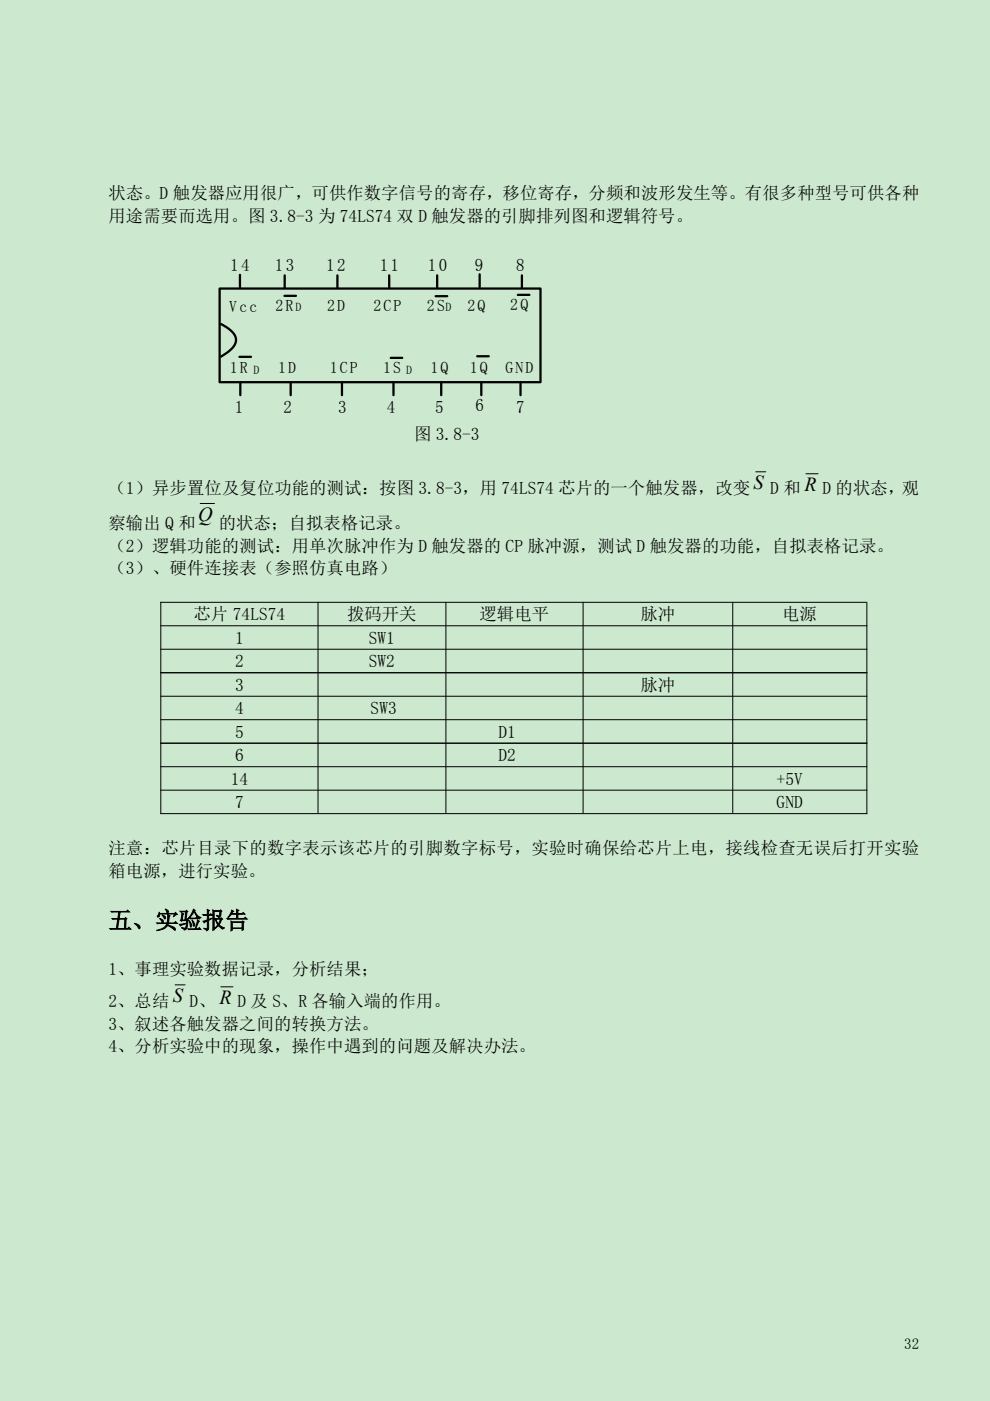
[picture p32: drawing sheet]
<svg xmlns="http://www.w3.org/2000/svg" width="210mm" height="297mm" viewBox="0 0 210 297" stroke-linecap="round" stroke-linejoin="round" font-family="sans-serif">
<defs><g id="words">
<text font-size="5" x="23" y="196.8">五、实验报告</text>
<g font-size="4.2">
<text x="159.9" y="103.7">S</text>
<text x="170.7" y="104">R</text>
<text x="42" y="110.4">Q</text>
<text x="36.7" y="212.4">S</text>
<text x="46.5" y="212.8">R</text>
</g>
<g font-size="3.7">
<text x="23" y="42.2">状态。D 触发器应用很广，可供作数字信号的寄存，移位寄存，分频和波形发生等。有很多种型号可供各种</text>
<text x="23" y="47">用途需要而选用。图 3.8-3 为 74LS74 双 D 触发器的引脚排列图和逻辑符号。</text>
<text x="48.8" y="57.4">14</text>
<text x="58.3" y="57.4">13</text>
<text x="69.2" y="57.4">12</text>
<text x="80.6" y="57.4">11</text>
<text x="90.8" y="57.4">10</text>
<text x="100.8" y="57.4">9</text>
<text x="109.5" y="57.4">8</text>
<text x="49.8" y="87.5">1</text>
<text x="60.1" y="87.5">2</text>
<text x="71.7" y="87.5">3</text>
<text x="82" y="87.5">4</text>
<text x="92.3" y="87.5">5</text>
<text x="100.9" y="87.2">6</text>
<text x="109.5" y="87.5">7</text>
<text x="87.8" y="93.2">图 3.8-3</text>
<text x="23" y="104.7">（1）异步置位及复位功能的测试：按图 3.8-3，用 74LS74 芯片的一个触发器，改变</text>
<text x="163.4" y="104.7">D 和</text>
<text x="174.5" y="104.7">D 的状态，观</text>
<text x="23" y="112.1">察输出 Q 和</text>
<text x="46.4" y="112.1">的状态；自拟表格记录。</text>
<text x="23" y="116.9">（2）逻辑功能的测试：用单次脉冲作为 D 触发器的 CP 脉冲源，测试 D 触发器的功能，自拟表格记录。</text>
<text x="23" y="121.7">（3）、硬件连接表（参照仿真电路）</text>
<text x="41.1" y="131.5">芯片 74LS74</text>
<text x="73.6" y="131.5">拨码开关</text>
<text x="101.7" y="131.5">逻辑电平</text>
<text x="135.9" y="131.5">脉冲</text>
<text x="165.9" y="131.5">电源</text>
<text x="49.9" y="136.5">1</text>
<text x="78.2" y="136.5">SW1</text>
<text x="49.9" y="141.5">2</text>
<text x="78.2" y="141.5">SW2</text>
<text x="49.9" y="146.4">3</text>
<text x="135.9" y="146.4">脉冲</text>
<text x="49.9" y="151.4">4</text>
<text x="78.6" y="151.4">SW3</text>
<text x="49.9" y="156.4">5</text>
<text x="49.9" y="161.4">6</text>
<text x="105.7" y="156.4">D1</text>
<text x="105.7" y="161.4">D2</text>
<text x="48.9" y="166.4">14</text>
<text x="164.8" y="166.4">+5V</text>
<text x="49.9" y="171.3">7</text>
<text x="164.8" y="171.3">GND</text>
<text x="23" y="181.1">注意：芯片目录下的数字表示该芯片的引脚数字标号，实验时确保给芯片上电，接线检查无误后打开实验</text>
<text x="23" y="185.9">箱电源，进行实验。</text>
<text x="23" y="206.8">1、事理实验数据记录，分析结果；</text>
<text x="23" y="213.5">2、总结</text>
<text x="40.2" y="213.5">D、</text>
<text x="50.4" y="213.5">D 及 S、R 各输入端的作用。</text>
<text x="23" y="218.3">3、叙述各触发器之间的转换方法。</text>
<text x="23" y="223.1">4、分析实验中的现象，操作中遇到的问题及解决办法。</text>
</g>
<g font-size="3.4">
<text x="58.4" y="66">2R</text>
<text x="69.4" y="66">2D</text>
<text x="79.2" y="66">2CP</text>
<text x="90.6" y="66">2S</text>
<text x="99.2" y="66">2Q</text>
<text x="108.3" y="65.7">2Q</text>
<text x="48.7" y="66.1">Vcc</text>
<text x="48.8" y="79.1">1R</text>
<text x="59" y="79.1">1D</text>
<text x="70" y="79.1">1CP</text>
<text x="81.3" y="79.1">1S</text>
<text x="91.3" y="79.1">1Q</text>
<text x="99.7" y="79.1">1Q</text>
<text x="107.2" y="79.1">GND</text>
</g>
<text font-size="3.2" x="191.8" y="286.1">32</text>
<g font-size="2.5">
<text x="62.7" y="66">D</text>
<text x="94.5" y="66">D</text>
<text x="53.8" y="79.4">D</text>
<text x="86.1" y="79.3">D</text>
</g>
</g></defs>
<path d="M0 0h210v297h-210z" fill-rule="evenodd" fill="#cce8cf"/>
<g fill="none" stroke="#000" stroke-width=".48">
<path d="M50.9 58.3v2.6M60.4 58.4v2.7M71.6 58.4v2.7M82.6 58.4v2.7M92.7 58.4v2.7M101.8 58.2v2.6M110.7 58.4v2.7M46.9 68.7l1.7 1a2.5 2.5 0 0 1 1 3.7l-1 1.1-1.7 1.1M50.8 75.7h2.5M60.3 62.7h2.5M82.9 75.9h2.4M92.4 62.8h2.5"/>
<path d="M101.2 75.5h2.5M109.9 62.5h2.4M51 81h-4.4v-19.8h68.1v19.8h-4.3M51 81h59.4M51 81v2.8M61.7 81v2.8M72.5 81v2.8M83.5 81v2.8M93.6 81v2.8M102.1 81v2.8M110.4 81v2.8"/>
</g>
<g fill="none" stroke="#000" stroke-width=".21">
<path d="M42.5 106.8h3M160.3 100h2.2M171 100.4h2.5M34 127.7h150M34 132.7h150M34 137.7h150M34.1 127.6v45M67.5 127.6v44.8M94.6 127.6v44.8M123.7 127.6v44.8M155.5 127.6v44.8M183.9 127.8v44.8"/>
<path d="M34 142.6h150M34 147.6h150M34 152.6h150M34 157.6h150M34 162.6h150M34 167.5h150M34 172.5h150M37.2 208.8h2.1M46.8 209.2h2.6"/>
</g>
<use href="#words"/>
</svg>
